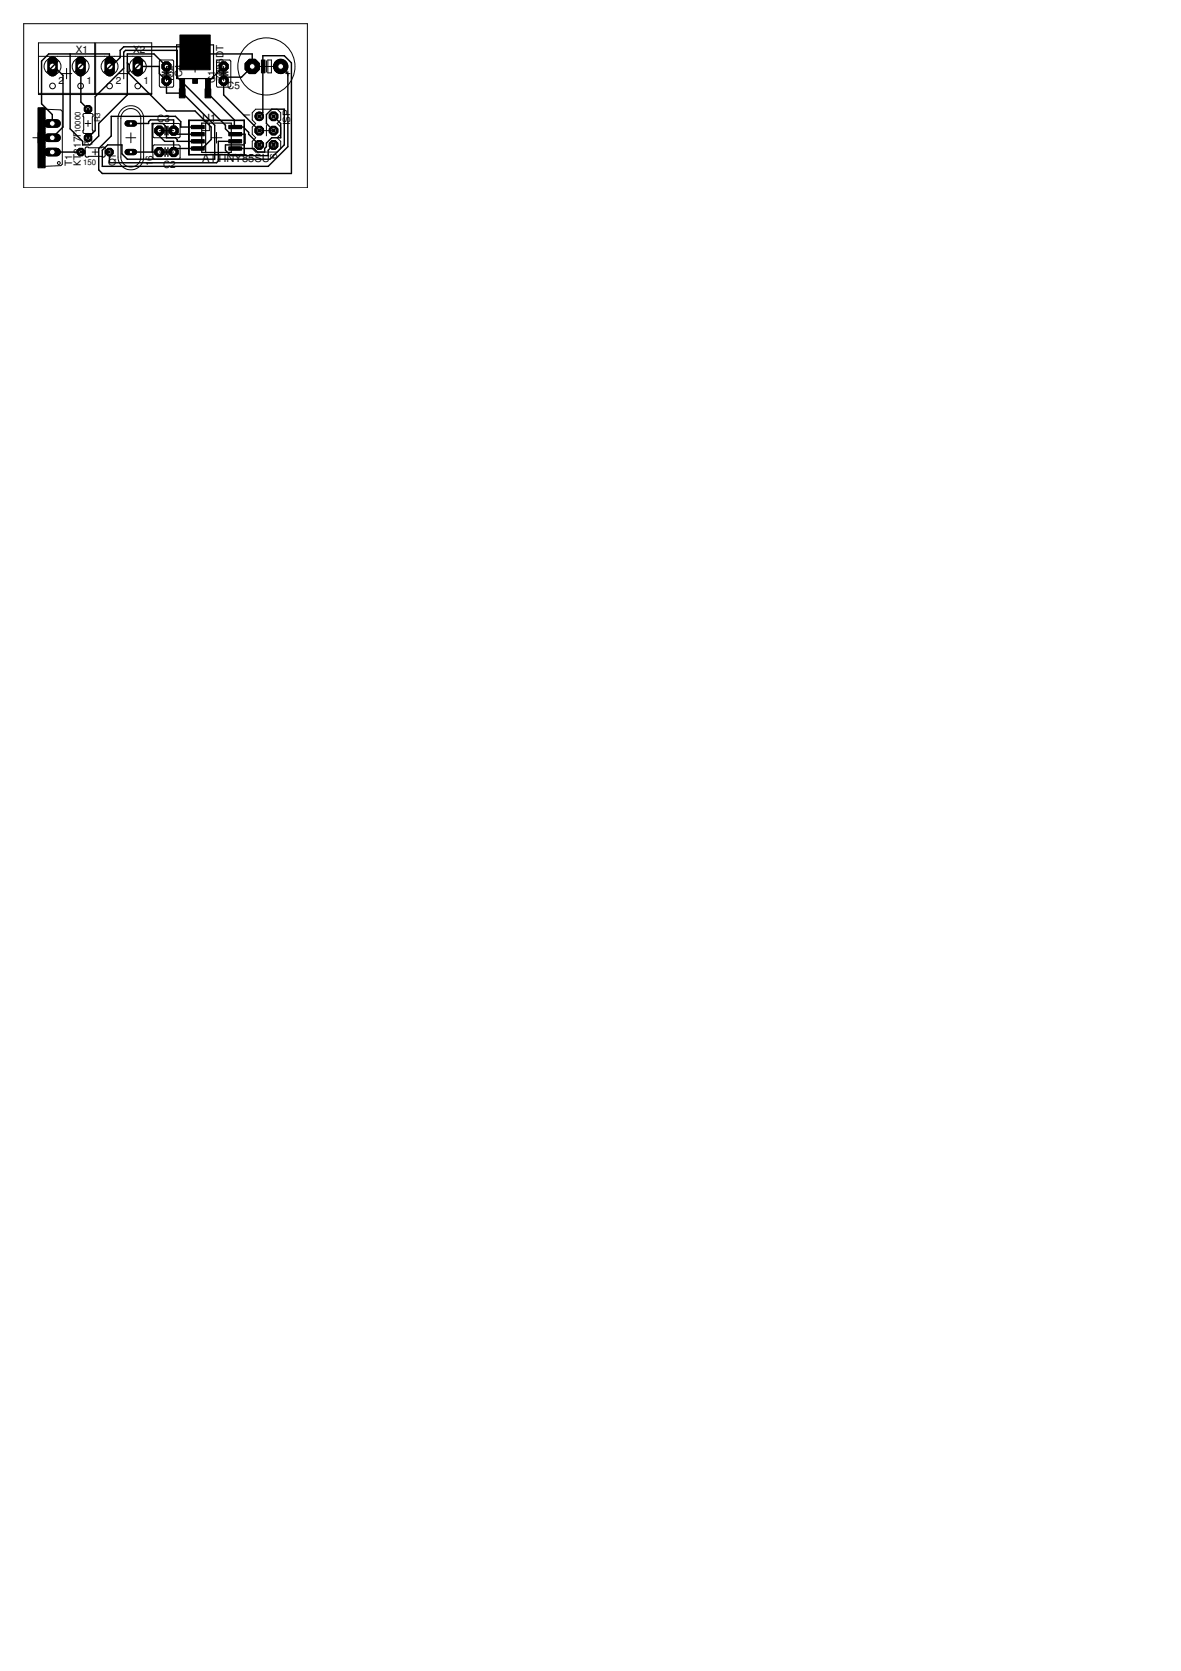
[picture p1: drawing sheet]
<svg xmlns="http://www.w3.org/2000/svg" width="210mm" height="297mm" viewBox="0 0 210 297" stroke-linecap="round" stroke-linejoin="round" font-family="sans-serif">
<defs><g id="words">
<g font-size="2">
<text x="35.9" y="21.6">U1</text>
<text x="35.9" y="28.8">ATTINY85SU</text>
</g>
<g font-size="1.8">
<text x="13.5" y="9.3">X1</text>
<text x="23.6" y="9.3">X2</text>
<text x="39.7" y="10.4" transform="rotate(-90 39.7 10.4)">D</text>
<text x="39.7" y="9.1" transform="rotate(-90 39.7 9.1)">T</text>
<text x="10.4" y="15">2</text>
<text x="15.4" y="15">1</text>
<text x="20.6" y="15">2</text>
<text x="25.5" y="15">1</text>
<text x="30.9" y="14.3" transform="rotate(-90 30.9 14.3)">IC2</text>
<text x="32.4" y="13.7" transform="rotate(-90 32.4 13.7)">C4</text>
<text x="38.2" y="14.7" transform="rotate(-90 38.2 14.7)">C1</text>
<text x="39.7" y="14.3" transform="rotate(-90 39.7 14.3)">7805</text>
<text x="40.4" y="15.8">C5</text>
<text x="27.9" y="21.7">C3</text>
<text x="44.4" y="21" transform="rotate(-90 44.4 21)">1</text>
<text x="51.5" y="22.3" transform="rotate(-90 51.5 22.3)">ISP</text>
<text x="12.8" y="29.6" transform="rotate(-90 12.8 29.6)">T1</text>
<text x="14.4" y="29.6" transform="rotate(-90 14.4 29.6)">КТ817Г</text>
<text x="20.6" y="29.6" transform="rotate(-90 20.6 29.6)">Q1</text>
<text x="27.2" y="29.6" transform="rotate(-90 27.2 29.6)">1</text>
<text x="27.2" y="28.6" transform="rotate(-90 27.2 28.6)">6</text>
<text x="29" y="29.8">C2</text>
<text x="49.3" y="28.3" transform="rotate(-90 49.3 28.3)">6</text>
</g>
<g font-size="1.4">
<text x="14.3" y="23.7" transform="rotate(-90 14.3 23.7)">10000</text>
<text x="17.8" y="21.7" transform="rotate(-90 17.8 21.7)">R3</text>
<text x="14.8" y="29.3">150</text>
<text x="14.9" y="25.9">R1</text>
</g>
</g></defs>
<path d="M14.3 10.9v1.8" fill="none" stroke="#000" stroke-width="1.8"/>
<circle cx="14.3" cy="11.8" r=".59" fill="#fff" stroke="#000" stroke-width=".18"/>
<path d="M9.3 10.9v1.8" fill="none" stroke="#000" stroke-width="1.8"/>
<circle cx="9.3" cy="11.8" r=".59" fill="#fff" stroke="#000" stroke-width=".18"/>
<path d="M24.5 10.9v1.8" fill="none" stroke="#000" stroke-width="1.8"/>
<circle cx="24.5" cy="11.8" r=".59" fill="#fff" stroke="#000" stroke-width=".18"/>
<path d="M19.5 10.9v1.8" fill="none" stroke="#000" stroke-width="1.8"/>
<circle cx="19.5" cy="11.8" r=".59" fill="#fff" stroke="#000" stroke-width=".18"/>
<circle cx="14.4" cy="27" r=".71" fill="#000" stroke="#000" stroke-width=".18"/>
<circle cx="14.4" cy="27" r=".4" fill="#fff" stroke="#000" stroke-width=".18"/>
<circle cx="19.5" cy="27" r=".71" fill="#000" stroke="#000" stroke-width=".18"/>
<circle cx="19.5" cy="27" r=".4" fill="#fff" stroke="#000" stroke-width=".18"/>
<path d="M22.7 27h1.1" fill="none" stroke="#000" stroke-width="1.1"/>
<circle cx="23.3" cy="27" r=".3" fill="#fff" stroke="#000" stroke-width=".18"/>
<path d="M22.7 21.9h1.1" fill="none" stroke="#000" stroke-width="1.1"/>
<circle cx="23.3" cy="21.9" r=".3" fill="#fff" stroke="#000" stroke-width=".18"/>
<circle cx="30.9" cy="27" r=".87" fill="#000" stroke="#000" stroke-width=".18"/>
<circle cx="30.9" cy="27" r=".4" fill="#fff" stroke="#000" stroke-width=".18"/>
<circle cx="28.3" cy="27" r=".87" fill="#000" stroke="#000" stroke-width=".18"/>
<circle cx="28.3" cy="27" r=".4" fill="#fff" stroke="#000" stroke-width=".18"/>
<circle cx="28.3" cy="23.2" r=".87" fill="#000" stroke="#000" stroke-width=".18"/>
<circle cx="28.3" cy="23.2" r=".4" fill="#fff" stroke="#000" stroke-width=".18"/>
<circle cx="30.9" cy="23.2" r=".87" fill="#000" stroke="#000" stroke-width=".18"/>
<circle cx="30.9" cy="23.2" r=".4" fill="#fff" stroke="#000" stroke-width=".18"/>
<circle cx="46.1" cy="20.7" r=".76" fill="#000" stroke="#000" stroke-width=".18"/>
<circle cx="46.1" cy="20.7" r=".51" fill="#fff" stroke="#000" stroke-width=".18"/>
<circle cx="46.1" cy="23.2" r=".83" fill="#000" stroke="#000" stroke-width=".18"/>
<circle cx="46.1" cy="23.2" r=".51" fill="#fff" stroke="#000" stroke-width=".18"/>
<circle cx="46.1" cy="25.8" r=".83" fill="#000" stroke="#000" stroke-width=".18"/>
<circle cx="46.1" cy="25.8" r=".51" fill="#fff" stroke="#000" stroke-width=".18"/>
<circle cx="48.6" cy="20.7" r=".83" fill="#000" stroke="#000" stroke-width=".18"/>
<circle cx="48.6" cy="20.7" r=".51" fill="#fff" stroke="#000" stroke-width=".18"/>
<circle cx="48.6" cy="23.2" r=".83" fill="#000" stroke="#000" stroke-width=".18"/>
<circle cx="48.6" cy="23.2" r=".51" fill="#fff" stroke="#000" stroke-width=".18"/>
<circle cx="48.6" cy="25.8" r=".83" fill="#000" stroke="#000" stroke-width=".18"/>
<circle cx="48.6" cy="25.8" r=".51" fill="#fff" stroke="#000" stroke-width=".18"/>
<path d="M8.5 27h1.6" fill="none" stroke="#000" stroke-width="1.5"/>
<circle cx="9.3" cy="27" r=".51" fill="#fff" stroke="#000" stroke-width=".18"/>
<path d="M8.5 24.5h1.6" fill="none" stroke="#000" stroke-width="1.5"/>
<circle cx="9.3" cy="24.5" r=".51" fill="#fff" stroke="#000" stroke-width=".18"/>
<path d="M8.5 21.9h1.6" fill="none" stroke="#000" stroke-width="1.5"/>
<circle cx="9.3" cy="21.9" r=".51" fill="#fff" stroke="#000" stroke-width=".18"/>
<circle cx="15.6" cy="19.4" r=".71" fill="#000" stroke="#000" stroke-width=".18"/>
<circle cx="15.6" cy="19.4" r=".4" fill="#fff" stroke="#000" stroke-width=".18"/>
<circle cx="15.6" cy="24.5" r=".71" fill="#000" stroke="#000" stroke-width=".18"/>
<circle cx="15.6" cy="24.5" r=".4" fill="#fff" stroke="#000" stroke-width=".18"/>
<circle cx="39.8" cy="14.4" r=".87" fill="#000" stroke="#000" stroke-width=".18"/>
<circle cx="39.8" cy="14.4" r=".4" fill="#fff" stroke="#000" stroke-width=".18"/>
<circle cx="39.8" cy="11.8" r=".87" fill="#000" stroke="#000" stroke-width=".18"/>
<circle cx="39.8" cy="11.8" r=".4" fill="#fff" stroke="#000" stroke-width=".18"/>
<circle cx="29.6" cy="11.8" r=".87" fill="#000" stroke="#000" stroke-width=".18"/>
<circle cx="29.6" cy="11.8" r=".4" fill="#fff" stroke="#000" stroke-width=".18"/>
<circle cx="29.6" cy="14.4" r=".87" fill="#000" stroke="#000" stroke-width=".18"/>
<circle cx="29.6" cy="14.4" r=".4" fill="#fff" stroke="#000" stroke-width=".18"/>
<circle cx="49.9" cy="11.8" r="1.27" fill="#000" stroke="#000" stroke-width=".18"/>
<circle cx="49.9" cy="11.8" r=".51" fill="#fff" stroke="#000" stroke-width=".18"/>
<circle cx="44.8" cy="11.8" r="1.38" fill="#000" stroke="#000" stroke-width=".18"/>
<circle cx="44.8" cy="11.8" r=".51" fill="#fff" stroke="#000" stroke-width=".18"/>
<path d="M31.9 15.8h1v1.6h-1zM32 6.2h5.4v6.2h-5.4zM36.4 15.8h1.1v1.6h-1.1zM34 23.6h2.3v.6h-2.3zM34 22.3h2.3v.6h-2.3zM34 24.8h2.3v.6h-2.3zM34 26.1h2.3v.6h-2.3zM40.7 23.6h2.2v.6h-2.2zM40.7 22.3h2.2v.6h-2.2zM40.7 24.8h2.2v.6h-2.2zM40.7 26.1h2.2v.6h-2.2z" fill="#000" stroke="#000" stroke-width=".18"/>
<g fill="none" stroke="#000" stroke-width=".25">
<path d="M9.3 11.8h.3l1.6 1.6v9.2l-1.9 1.9M12.5 9.6v13.3l2.2 2.2v.7h1.3l1.5-1.6v-2.3l5.1-5v-3.8l.3-.3v-1.3l-.3-.3M14.3 11.8h.1M14.4 11.8v6.3l1.2 1.3M24.5 11.8h3.8v1.3l1.3 1.3v2.2h2.8l5.8 5.7v6h-15.6l-.9-1v-1.5h-2.6l-.9 .9v2.9h29.5l3.5-3.5v-13l-1.3-1.3M29.6 11.8l-2.2-2.2h-4.8v3.2l7 6.9h5.1l2.8 2.9v2.2l-1.6 1.6h-5M39.8 11.8l-2.6 2.6v2.2h-.2l4.7 4.7v1.3h1.5l1 .9v.4l1.9 1.9M9.3 21.9v-1.5l-1.9-1.9v-7.6l1.3-1.3h10.8v2.2h.3l1.6-1.6v-1.2l.6-.7h12.7v1.3h10.1v2.2l-1.9 1.9h-3.1v3.2l6.3 6.3M9.3 27h5.1M15.6 24.5l1.3-1.3v-6l5.1-5.1v-2.8l.3-.3h9.2v4.7l8.6 8.6v.6l.9 1h2.6v1.5l-.4 .4h-3.1v.9l.9 1h6.7v-1l.9-.9M23.3 27h5M23.3 21.9h3.1v-.3l.3-.3h4.2v2.6h4.3"/>
<path d="M28.3 23.2v1l1 .9h1.6v1.9M35.2 25.1h-3.7v-.3l-.3-.3h-1.6v-1.9l-.6-.7h-1.9v5.1M41.8 25.1h-3v3.5l-.3 .3h-19v-1.9M46.1 20.7l.6-.7v-10.1h3.8l1.3 1.3v19.6h-33.6l-.7-.6v-3.8l2.3-2.2v-3.5h11.4l.9 .9v1h3.1M48.6 23.2l-1.3-1.3v-1.5l1-1h2.2v6.4l-2.5 2.5h-9.2M48.6 20.7l1.3 1.2v2.6h-1.6l-1 .9v.7l-.3 .3v.6h-1.2l-.7-.6h-3.3"/>
</g>
<path d="M14.3 10.9v1.8" fill="none" stroke="#000" stroke-width="1.8"/>
<circle cx="14.3" cy="11.8" r=".59" fill="#fff" stroke="#000" stroke-width=".18"/>
<path d="M9.3 10.9v1.8" fill="none" stroke="#000" stroke-width="1.8"/>
<circle cx="9.3" cy="11.8" r=".59" fill="#fff" stroke="#000" stroke-width=".18"/>
<path d="M24.5 10.9v1.8" fill="none" stroke="#000" stroke-width="1.8"/>
<circle cx="24.5" cy="11.8" r=".59" fill="#fff" stroke="#000" stroke-width=".18"/>
<path d="M19.5 10.9v1.8" fill="none" stroke="#000" stroke-width="1.8"/>
<circle cx="19.5" cy="11.8" r=".59" fill="#fff" stroke="#000" stroke-width=".18"/>
<circle cx="14.4" cy="27" r=".71" fill="#000" stroke="#000" stroke-width=".18"/>
<circle cx="14.4" cy="27" r=".4" fill="#fff" stroke="#000" stroke-width=".18"/>
<circle cx="19.5" cy="27" r=".71" fill="#000" stroke="#000" stroke-width=".18"/>
<circle cx="19.5" cy="27" r=".4" fill="#fff" stroke="#000" stroke-width=".18"/>
<path d="M22.7 27h1.1" fill="none" stroke="#000" stroke-width="1.1"/>
<circle cx="23.3" cy="27" r=".3" fill="#fff" stroke="#000" stroke-width=".18"/>
<path d="M22.7 21.9h1.1" fill="none" stroke="#000" stroke-width="1.1"/>
<circle cx="23.3" cy="21.9" r=".3" fill="#fff" stroke="#000" stroke-width=".18"/>
<circle cx="30.9" cy="27" r=".87" fill="#000" stroke="#000" stroke-width=".18"/>
<circle cx="30.9" cy="27" r=".4" fill="#fff" stroke="#000" stroke-width=".18"/>
<circle cx="28.3" cy="27" r=".87" fill="#000" stroke="#000" stroke-width=".18"/>
<circle cx="28.3" cy="27" r=".4" fill="#fff" stroke="#000" stroke-width=".18"/>
<circle cx="28.3" cy="23.2" r=".87" fill="#000" stroke="#000" stroke-width=".18"/>
<circle cx="28.3" cy="23.2" r=".4" fill="#fff" stroke="#000" stroke-width=".18"/>
<circle cx="30.9" cy="23.2" r=".87" fill="#000" stroke="#000" stroke-width=".18"/>
<circle cx="30.9" cy="23.2" r=".4" fill="#fff" stroke="#000" stroke-width=".18"/>
<circle cx="46.1" cy="20.7" r=".76" fill="#000" stroke="#000" stroke-width=".18"/>
<circle cx="46.1" cy="20.7" r=".51" fill="#fff" stroke="#000" stroke-width=".18"/>
<circle cx="46.1" cy="23.2" r=".83" fill="#000" stroke="#000" stroke-width=".18"/>
<circle cx="46.1" cy="23.2" r=".51" fill="#fff" stroke="#000" stroke-width=".18"/>
<circle cx="46.1" cy="25.8" r=".83" fill="#000" stroke="#000" stroke-width=".18"/>
<circle cx="46.1" cy="25.8" r=".51" fill="#fff" stroke="#000" stroke-width=".18"/>
<circle cx="48.6" cy="20.7" r=".83" fill="#000" stroke="#000" stroke-width=".18"/>
<circle cx="48.6" cy="20.7" r=".51" fill="#fff" stroke="#000" stroke-width=".18"/>
<circle cx="48.6" cy="23.2" r=".83" fill="#000" stroke="#000" stroke-width=".18"/>
<circle cx="48.6" cy="23.2" r=".51" fill="#fff" stroke="#000" stroke-width=".18"/>
<circle cx="48.6" cy="25.8" r=".83" fill="#000" stroke="#000" stroke-width=".18"/>
<circle cx="48.6" cy="25.8" r=".51" fill="#fff" stroke="#000" stroke-width=".18"/>
<path d="M8.5 27h1.6" fill="none" stroke="#000" stroke-width="1.5"/>
<circle cx="9.3" cy="27" r=".51" fill="#fff" stroke="#000" stroke-width=".18"/>
<path d="M8.5 24.5h1.6" fill="none" stroke="#000" stroke-width="1.5"/>
<circle cx="9.3" cy="24.5" r=".51" fill="#fff" stroke="#000" stroke-width=".18"/>
<path d="M8.5 21.9h1.6" fill="none" stroke="#000" stroke-width="1.5"/>
<circle cx="9.3" cy="21.9" r=".51" fill="#fff" stroke="#000" stroke-width=".18"/>
<circle cx="15.6" cy="19.4" r=".71" fill="#000" stroke="#000" stroke-width=".18"/>
<circle cx="15.6" cy="19.4" r=".4" fill="#fff" stroke="#000" stroke-width=".18"/>
<circle cx="15.6" cy="24.5" r=".71" fill="#000" stroke="#000" stroke-width=".18"/>
<circle cx="15.6" cy="24.5" r=".4" fill="#fff" stroke="#000" stroke-width=".18"/>
<circle cx="39.8" cy="14.4" r=".87" fill="#000" stroke="#000" stroke-width=".18"/>
<circle cx="39.8" cy="14.4" r=".4" fill="#fff" stroke="#000" stroke-width=".18"/>
<circle cx="39.8" cy="11.8" r=".87" fill="#000" stroke="#000" stroke-width=".18"/>
<circle cx="39.8" cy="11.8" r=".4" fill="#fff" stroke="#000" stroke-width=".18"/>
<circle cx="29.6" cy="11.8" r=".87" fill="#000" stroke="#000" stroke-width=".18"/>
<circle cx="29.6" cy="11.8" r=".4" fill="#fff" stroke="#000" stroke-width=".18"/>
<circle cx="29.6" cy="14.4" r=".87" fill="#000" stroke="#000" stroke-width=".18"/>
<circle cx="29.6" cy="14.4" r=".4" fill="#fff" stroke="#000" stroke-width=".18"/>
<circle cx="49.9" cy="11.8" r="1.27" fill="#000" stroke="#000" stroke-width=".18"/>
<circle cx="49.9" cy="11.8" r=".51" fill="#fff" stroke="#000" stroke-width=".18"/>
<circle cx="44.8" cy="11.8" r="1.38" fill="#000" stroke="#000" stroke-width=".18"/>
<circle cx="44.8" cy="11.8" r=".51" fill="#fff" stroke="#000" stroke-width=".18"/>
<g fill="#000" stroke="#000" stroke-width=".18">
<path d="M6.8 19.2h.7v10.6h-.7zM7.5 19.2h.5v1.9h-.5zM15.4 19.9h.5v.3h-.5zM32 14.1h.8v2.9h-.8zM34.2 14.1h.9v.7h-.9zM36.5 14.1h.9v2.9h-.9zM46.5 10.7h.6v2.3h-.6zM7.5 27.9h.5v1.9h-.5zM7.5 25.4h.5v.7h-.5zM7.5 22.8h.5v.8h-.5zM7.5 26.1h.5v1.8h-.5zM7.5 23.6h.5v1.8h-.5z"/>
<path d="M7.5 21.1h.5v1.7h-.5zM14.9 26.8h.2v.5h-.2zM15.4 23.7h.5v.3h-.5zM18.7 26.8h.2v.5h-.2zM33.5 21.3l10 .1h-10zM33.5 21.3l.1 6.3zM34.3 22.3h1.6v.5h-1.6zM34.3 23.6h1.6v.5h-1.6zM34.3 24.9h1.6v.5h-1.6zM34.3 26.1h1.6v.5h-1.6zM41.1 26.1h1.5v.5h-1.5zM41.1 24.9h1.5v.5h-1.5z"/>
<path d="M41.1 23.6h1.5v.5h-1.5zM41.1 22.3h1.5v.5h-1.5zM43.3 21.4h.2l-.1 6.2zM33.5 27.5h10l-10 .1zM45.8 23h.5v.5h-.5zM45.8 20.4h.5v.5h-.5zM45.8 25.5h.5v.5h-.5zM48.4 20.4h.5v.5h-.5zM48.4 23h.5v.5h-.5zM48.4 25.5h.5v.5h-.5z"/>
</g>
<g fill="none" stroke="#000" stroke-width=".18">
<path d="M4.2 4.2h50.4v29.2h-50.4zM6.8 7.6h10v9.2h-10zM6.8 10h10M6.8 16.6h10M7.9 19.4l2.9 .1 .3 .3v9.4l-.3 .2-2.9 .2M10.9 13.1h1.9M11.8 12.1v1.9M17 7.6h10v9.2h-10zM17 10h10M17 16.6h10M21 13.1h1.9M21.6 19.5a2.26 2.26 0 0 1 2.5-.6 2.26 2.26 0 0 1 1.4 2.2v6.8a2.28 2.28 0 0 1-2.2 2.3 2.28 2.28 0 0 1-2.3-2.3v-6.8a2.16 2.16 0 0 1 .6-1.6z"/>
<path d="M22 12.1v1.9M22.1 19.7a1.77 1.77 0 0 1 1.9-.3 1.77 1.77 0 0 1 1 1.7v6.8a1.77 1.77 0 0 1-1.7 1.8 1.77 1.77 0 0 1-1.8-1.8v-6.8a1.77 1.77 0 0 1 .6-1.4zM28.4 10.7h2.2l.2 .1 .1 4.4-.2 .3h-2.1l-.3-.2zM29.1 13.1h1M29.6 11.8v2.6M33.7 11.8h2M34.7 10.8v2M38.5 10.7h2.3l.2 .1v4.4l-.1 .3h-2.2l-.2-.2zM39.3 13.1h.9M39.8 11.8v2.6M45.4 19.4h3.9l.6 .6v1.3l-.6 .6 .6 .7v1.3l-.6 .6 .6 .6v1.3l-.6 .6h-3.9l-.6-.6v-1.3l.6-.6-.6-.6v-1.3l.6-.7-.6-.6v-1.3zM45.7 11.8h3.3"/>
<path d="M47.3 10.8v2M47.6 10.7h.6v2.3h-.6zM50.8 13.1h.7M51.2 12.7v.8M5.8 24.5h1.9M6.8 23.6v1.8M14.8 20.3l1.5-.1 .2 .1-.1 2.8 .1 .4-.1 .2h-1.4l-.2-.1v-.4l.1-.1zM15.1 21.9h1.1M15.2 26.2l2.9 .1 .1-.2 .3 .1 .2 .2v1.3l-.3 .2-.3-.1-2.8 .1-.2-.2zM15.6 21.4v1.1M16.4 27h1M16.9 26.5v1.1"/>
<path d="M22.4 24.5h1.7M23.3 23.6v1.8M27.2 25.9l.2-.1h4.5l.1 .2v2.1l-.3 .2h-4.4l-.1-.3zM27.3 22h4.6l.1 .2-.1 2.2h-4.6zM28.3 27h2.6M28.3 23.2h2.6M29.6 22.8v.9M29.6 26.6v.9M37.2 21.9v1.3h-1.3M37.5 24.5h1.9M38.5 23.5v1.9M46.4 23.2h1.9"/>
<path d="M47.3 22.3v1.9"/>
<circle cx="9.3" cy="11.8" r="1.5"/>
<circle cx="9.3" cy="15.3" r=".51"/>
<circle cx="14.3" cy="11.8" r="1.5"/>
<circle cx="14.3" cy="15.3" r=".51"/>
<circle cx="19.5" cy="11.8" r="1.5"/>
<circle cx="19.5" cy="15.3" r=".51"/>
<circle cx="24.5" cy="11.8" r="1.5"/>
<circle cx="24.5" cy="15.3" r=".51"/>
<circle cx="47.3" cy="11.8" r="5.1"/>
<circle cx="10.5" cy="29" r=".25"/>
</g>
<path d="M31.4 8h6.6v6h-6.6zM32.1 7.2v.7h5.1v-.7M32.1 7.2l.5-.5h4.2l.4 .5M32.1 7.8h5.1M32.1 7.7h5.1M32.1 7.5h5.1M32.1 7.3h5.1M32.1 7.2h5.1M32.3 7h4.8M32.4 6.8h4.5M35.9 21.9h5.2v5.2h-5.2zM36.6 21.9v5.2" fill="none" stroke="#000" stroke-width=".21"/>
<path d="M10.4 10.8l-2 2M15.3 10.8l-2 2M20.5 10.8l-2 2M25.5 10.8l-2 2M28.8 12.8h1.6M28.8 13.3h1.6M39 12.8h1.5M39 13.3h1.5M29.3 22.5v1.5M29.3 26.3v1.5M29.8 22.5v1.5M29.8 26.3v1.5" fill="none" stroke="#000" stroke-width=".25"/>
<path d="M15.6 19.4v.5M14.4 27h.5M15.6 24v.5M18.9 27h.6" fill="none" stroke="#000" stroke-width=".51"/>
<use href="#words"/>
</svg>
